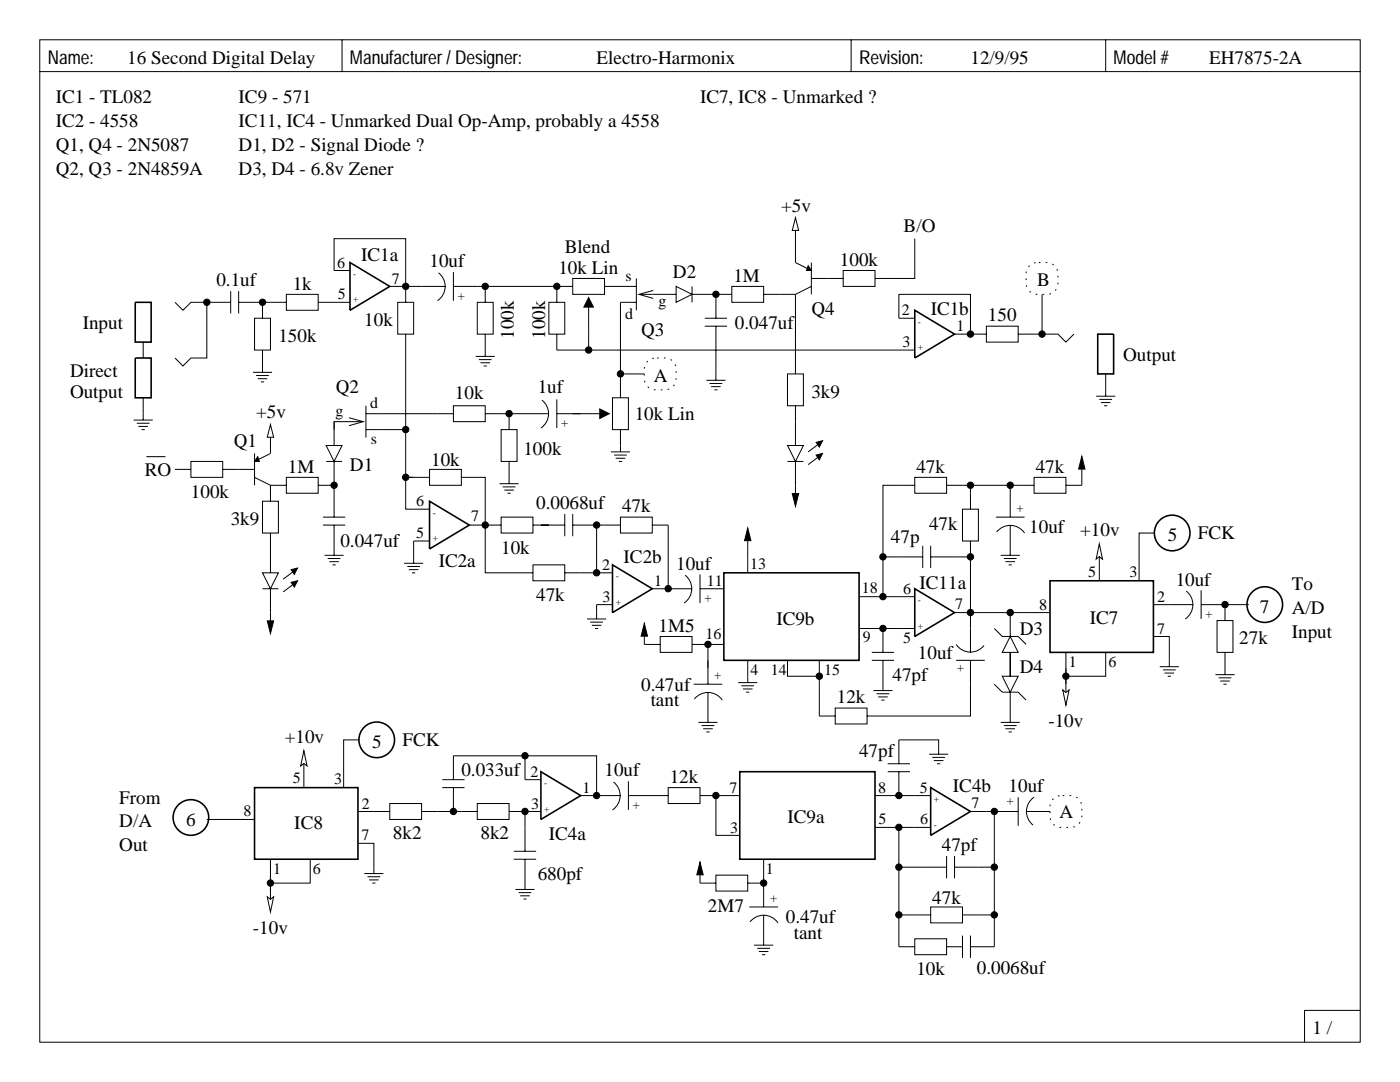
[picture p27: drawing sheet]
<svg xmlns="http://www.w3.org/2000/svg" width="279mm" height="216mm" viewBox="0 0 279 216" stroke-linecap="round" stroke-linejoin="round" font-family="sans-serif">
<defs><g id="words">
<g font-size="3.8">
<text x="9.5" y="12.7">Name:</text>
<text x="25.4" y="12.7">16 Second Digital Delay</text>
<text x="69.8" y="12.7">Manufacturer / Designer:</text>
<text x="119.1" y="12.7">Electro-Harmonix</text>
<text x="171.4" y="12.7">Revision:</text>
<text x="193.7" y="12.7">12/9/95</text>
<text x="222.2" y="12.7">Model #</text>
<text x="241.3" y="12.7">EH7875-2A</text>
<text x="11.1" y="20.6">IC1 - TL082</text>
<text x="47.6" y="20.6">IC9 - 571</text>
<text x="139.7" y="20.6">IC7, IC8 - Unmarked ?</text>
<text x="11.1" y="25.4">IC2 - 4558</text>
<text x="47.6" y="25.4">IC11, IC4 - Unmarked Dual Op-Amp, probably a 4558</text>
<text x="11.1" y="30.2">Q1, Q4 - 2N5087</text>
<text x="11.1" y="34.9">Q2, Q3 - 2N4859A</text>
<text x="47.6" y="34.9">D3, D4 - 6.8v Zener</text>
<text x="47.6" y="30.2">D1, D2 - Signal Diode ?</text>
<text x="155.9" y="42.2">+5v</text>
<text x="180.3" y="46.4">B/O</text>
<text x="72.1" y="52.1">IC1a</text>
<text x="85.7" y="53.3">10uf</text>
<text x="112.7" y="50.5">Blend</text>
<text x="167.6" y="53">100k</text>
<text x="43.2" y="57.1">0.1uf</text>
<text x="58.4" y="57.8">1k</text>
<text x="111.4" y="54.6">10k Lin</text>
<text x="134.3" y="55.6">D2</text>
<text x="146.4" y="56.2">1M</text>
<text x="207" y="57.2">B</text>
<text x="16.5" y="65.7">Input</text>
<text x="72.7" y="65.1">10k</text>
<text x="146.7" y="65.7">0.047uf</text>
<text x="161.9" y="62.9">Q4</text>
<text x="185.7" y="62.9">IC1b</text>
<text x="197.2" y="64.1">150</text>
<text x="55.6" y="68.3">150k</text>
<text x="102.6" y="67.6" transform="rotate(-90 102.6 67.6)">100k</text>
<text x="108.8" y="67.6" transform="rotate(-90 108.8 67.6)">100k</text>
<text x="128" y="67">Q3</text>
<text x="14" y="75.2">Direct</text>
<text x="130.5" y="76.2">A</text>
<text x="224.2" y="72.1">Output</text>
<text x="14" y="79.4">Output</text>
<text x="51.1" y="83.5">+5v</text>
<text x="67" y="78.4">Q2</text>
<text x="90.8" y="79.7">10k</text>
<text x="107.3" y="78.4">1uf</text>
<text x="126.7" y="83.8">10k Lin</text>
<text x="161.9" y="79.4">3k9</text>
<text x="46.7" y="89.2">Q1</text>
<text x="28.9" y="94.9">RO</text>
<text x="57.5" y="94.3">1M</text>
<text x="69.8" y="94">D1</text>
<text x="86" y="93">10k</text>
<text x="104.5" y="90.8">100k</text>
<text x="182.9" y="94.3">47k</text>
<text x="206.7" y="94.3">47k</text>
<text x="38.1" y="99.4">100k</text>
<text x="107" y="101.6">0.0068uf</text>
<text x="46" y="104.8">3k9</text>
<text x="124.1" y="102.2">47k</text>
<text x="185.4" y="105.7">47k</text>
<text x="205.4" y="106.4">10uf</text>
<text x="215.6" y="107">+10v</text>
<text x="233" y="107.9">5</text>
<text x="239.1" y="107.6">FCK</text>
<text x="67.9" y="109.2">0.047uf</text>
<text x="87.5" y="113.1">IC2a</text>
<text x="100" y="110.5">10k</text>
<text x="124.5" y="112.4">IC2b</text>
<text x="134.9" y="113.7">10uf</text>
<text x="177.8" y="108.3">47p</text>
<text x="183.5" y="117.5">IC11a</text>
<text x="234.6" y="116.8">10uf</text>
<text x="257.8" y="117.8">To</text>
<text x="107" y="120">47k</text>
<text x="154.9" y="124.8">IC9b</text>
<text x="217.5" y="124.5">IC7</text>
<text x="251.5" y="122.2">7</text>
<text x="257.8" y="122.6">A/D</text>
<text x="131.4" y="126">1M5</text>
<text x="183.2" y="131.4">10uf</text>
<text x="203.5" y="126.7">D3</text>
<text x="247.3" y="128.6">27k</text>
<text x="257.8" y="127.3">Input</text>
<text x="128" y="137.8">0.47uf</text>
<text x="178.1" y="135.9">47pf</text>
<text x="203.5" y="134.3">D4</text>
<text x="129.9" y="141">tant</text>
<text x="167" y="140.3">12k</text>
<text x="56.8" y="148.3">+10v</text>
<text x="74.3" y="149.2">5</text>
<text x="80.3" y="148.9">FCK</text>
<text x="209.2" y="145.1">-10v</text>
<text x="92.1" y="154.9">0.033uf</text>
<text x="120.7" y="154.9">10uf</text>
<text x="171.5" y="151.1">47pf</text>
<text x="23.8" y="160.3">From</text>
<text x="133.7" y="156.2">12k</text>
<text x="190.2" y="158.1">IC4b</text>
<text x="201.3" y="158.1">10uf</text>
<text x="23.8" y="165.1">D/A</text>
<text x="37.1" y="164.8">6</text>
<text x="58.7" y="165.4">IC8</text>
<text x="78.4" y="167.3">8k2</text>
<text x="95.9" y="167.3">8k2</text>
<text x="109.5" y="167.6">IC4a</text>
<text x="157.2" y="164.1">IC9a</text>
<text x="211.5" y="163.2">A</text>
<text x="23.8" y="169.9">Out</text>
<text x="188" y="169.9">47pf</text>
<text x="107.3" y="175.6">680pf</text>
<text x="141.3" y="181.9">2M7</text>
<text x="156.8" y="184.1">0.47uf</text>
<text x="186.1" y="180.3">47k</text>
<text x="50.5" y="186.4">-10v</text>
<text x="158.4" y="187.3">tant</text>
<text x="182.9" y="194.6">10k</text>
<text x="194.9" y="194.3">0.0068uf</text>
<text x="261.9" y="206.4">1 /</text>
</g>
<g font-size="3.2">
<text x="67.3" y="53.4">6</text>
<text x="67.4" y="59.7">5</text>
<text x="78.2" y="56.7">7</text>
<text x="124.8" y="56">s</text>
<text x="124.8" y="63.6">d</text>
<text x="131.4" y="61.1">g</text>
<text x="180" y="62.9">2</text>
<text x="180.1" y="69.3">3</text>
<text x="190.9" y="66">1</text>
<text x="67" y="83.1">g</text>
<text x="73.9" y="81.3">d</text>
<text x="74" y="88.5">s</text>
<text x="83.1" y="101">6</text>
<text x="83" y="107.3">5</text>
<text x="94" y="104">7</text>
<text x="120.1" y="113.8">2</text>
<text x="149.7" y="113.6">13</text>
<text x="130.6" y="116.9">1</text>
<text x="141.1" y="116.8">11</text>
<text x="172" y="118.4">18</text>
<text x="180.3" y="118.4">6</text>
<text x="217.2" y="115">5</text>
<text x="225.4" y="115.2">3</text>
<text x="120.3" y="120.1">3</text>
<text x="190.6" y="121.6">7</text>
<text x="207.4" y="121.6">8</text>
<text x="230.9" y="120.1">2</text>
<text x="140.8" y="127.4">16</text>
<text x="172.2" y="128.1">9</text>
<text x="180.2" y="128.3">5</text>
<text x="230.9" y="126.4">7</text>
<text x="149.8" y="134.6">4</text>
<text x="153.9" y="134.7">14</text>
<text x="164.5" y="134.7">15</text>
<text x="213.3" y="133.1">1</text>
<text x="221.2" y="133.1">6</text>
<text x="105.9" y="155">2</text>
<text x="58.4" y="156.3">5</text>
<text x="66.7" y="156.5">3</text>
<text x="72.2" y="161.4">2</text>
<text x="106" y="161.4">3</text>
<text x="116.2" y="158.2">1</text>
<text x="145.6" y="158.1">7</text>
<text x="175.3" y="158.2">8</text>
<text x="183.6" y="158.2">5</text>
<text x="193.9" y="161.3">7</text>
<text x="48.6" y="162.9">8</text>
<text x="72.2" y="167.7">7</text>
<text x="145.7" y="166.1">3</text>
<text x="175.3" y="164.5">5</text>
<text x="183.7" y="164.5">6</text>
<text x="54.5" y="174.4">1</text>
<text x="62.5" y="174.4">6</text>
<text x="152.8" y="174.3">1</text>
</g>
<g font-size="2.5">
<text x="91.4" y="58.4" transform="rotate(90 91.4 58.4)">+</text>
<text x="112.1" y="83.8" transform="rotate(90 112.1 83.8)">+</text>
<text x="202.9" y="102.2">+</text>
<text x="140.7" y="118.7" transform="rotate(90 140.7 118.7)">+</text>
<text x="240.7" y="121.9" transform="rotate(90 240.7 121.9)">+</text>
<text x="142.6" y="135.6">+</text>
<text x="192.4" y="132.7" transform="rotate(180 192.4 132.7)">+</text>
<text x="126.4" y="160" transform="rotate(90 126.4 160)">+</text>
<text x="202.2" y="160.7" transform="rotate(-90 202.2 160.7)">+</text>
<text x="153.7" y="180">+</text>
</g>
<g font-size="1.9">
<text x="70.5" y="55.2">-</text>
<text x="70.5" y="60.3">+</text>
<text x="183.2" y="64.8">-</text>
<text x="183.2" y="69.8">+</text>
<text x="86.4" y="107.9">+</text>
<text x="86.4" y="102.9">-</text>
<text x="122.9" y="115.6">-</text>
<text x="122.9" y="120.6">+</text>
<text x="183.2" y="125.4">+</text>
<text x="183.2" y="120.3">-</text>
<text x="108.6" y="161.9">+</text>
<text x="108.6" y="156.8">-</text>
<text x="186.4" y="159.9">+</text>
<text x="186.4" y="165.2">-</text>
</g>
</g></defs>
<g fill="none" stroke="#000" stroke-width=".2">
<path d="M7.9 7.9h263.6v200.1h-263.6zM7.9 14.3h263.6M68.3 7.9v6.4M169.9 7.9v6.4M220.7 7.9v6.4M46 58.1v4.4M47.6 58.1v4.4M57.1 58.7h6.4v3.2h-6.4zM69.8 54h-3.1v-6.4h14.3v12.7M77.8 57.1h11.1M87.5 54.4a3.4 3.4 0 0 1-.2 5.6M90.5 57.1h23.8"/>
<path d="M90.5 54.3v5.7M96.8 57.1v3.2M111.1 57.1v3.2M114.3 55.6h6.3v3.1h-6.3zM120.6 57.1h6.4M127 55.6v6.3M127 58.7h7.9M130.4 58l-2.9 .7 2.9 .8M134.9 57.1l3.2 1.6-3.2 1.6zM138.1 58.7h7.9M138.1 57.1v3.2M142.9 58.7v4.8"/>
<path d="M146 57.1h6.4v3.2h-6.4zM158.7 42.9v9.5l3.2 1.6M161.9 57.1l-3.2 1.6h-6.3M161.9 52.4v6.3M161.9 55.6h6.4M168.3 54h6.3v3.1h-6.3zM174.6 55.6h3.2M28.6 68.3v3.1M28.6 79.4v4.4M34.9 60.3l1.6 1.6 1.6-1.6h1.6M34.9 71.4l1.6 1.6 1.6-1.6h1.6M41.3 60.3h4.7"/>
<path d="M47.6 60.3h4.8v3.2M50.5 74.3h3.8M50.8 63.5h3.2v6.3h-3.2zM51.1 74.9h2.6M51.4 75.6h1.9M52.1 76.2h.6M52.4 69.8v4.5M54 60.3h3.1M63.5 60.3h6.3M79.4 60.3h3.1v6.4h-3.1zM81 66.7v3.1M94.9 71.1h3.8"/>
<path d="M95.2 60.3h3.2v6.4h-3.2zM95.6 71.8h2.5M95.9 72.4h1.9M96.5 73h.7M96.8 66.7v4.4M108.2 79.8a3.4 3.4 0 0 1-.3 5.6M109.5 60.3h3.2v6.4h-3.2zM111.1 79.7v5.7M117.5 60.3v9.5h-6.4v-3.1M122.2 79.4h3.2v6.3h-3.2zM123.8 60.3h3.2M123.8 76.2v3.2"/>
<path d="M140.7 65.1h4.4M140.7 63.5h4.4M141 75.9h3.8M141.6 76.5h2.5M141.9 77.2h1.9M142.6 77.8h.6M142.9 65.1v4.7M142.9 74.6v1.3M157.2 74.6h3.1v6.4h-3.1zM158.7 71.4v3.2M179.4 63.5h3.2M179.4 69.8h3.2"/>
<path d="M190.5 66.7h6.3M196.8 65.1h6.4v3.2h-6.4zM203.2 66.7h3.2M209.5 66.7h1.6l1.6 1.6 1.6-1.6M218.8 79.1h3.8M219.4 79.7h2.5M220.7 74.6v4.5M26.7 83.8h3.8M27.3 84.5h2.5M27.6 85.1h1.9M28.3 85.7h.6M34.9 93.7h3.2"/>
<path d="M38.1 92.1h6.3v3.1h-6.3zM44.4 93.7h6.4M50.8 95.2l3.2 1.6M50.8 90.5v6.3M54 96.8h3.1M54 90.5l-3.2 1.6M54 96.8v3.2M57.1 95.2h6.4v3.2h-6.4zM65.1 88.9h3.2l-1.6 3.2zM65.1 92.1h3.2M66.7 84.1v4.8M66.7 92.1v4.7h-3.2"/>
<path d="M66.7 98.4v4.8M69.7 83.4l2.8 .7-2.8 .8M69.8 84.1h3.2M73 81v6.3M73 82.5h3.2M73 85.7h3.2M82.5 95.2h3.2M85.7 93.7h6.4v3.1h-6.4zM87.3 82.5h3.2M90.5 81h6.3v3.1h-6.3zM92.1 95.2h3.1M96.8 82.5h3.2"/>
<path d="M99.7 96.5h3.8M100 85.7h3.2v6.4h-3.2zM100.3 97.2h2.6M100.6 97.8h2M101.3 98.4h.6M101.6 82.5v3.2M101.6 92.1v4.4M104.8 82.5h4.7M111.1 82.5h9.5M121.9 90.2h3.8M122.6 90.8h2.5M122.9 91.4h1.9"/>
<path d="M123.5 92.1h.6M123.8 85.7v4.5M157.2 88.9h3.1l-1.6 3.2zM157.2 92.1h3.1M158.7 81v7.9M158.7 92.1v9.5M179.4 96.8h3.2M182.6 95.2h6.3v3.2h-6.3zM188.9 96.8h3.2M193.7 98.4v3.2M201.6 98.4v4.8M203.2 96.8h3.2"/>
<path d="M206.4 95.2h6.3v3.2h-6.3zM212.7 96.8h3.2M219.7 80.3h1.9M220.3 81h.7M52.4 100h3.2v6.4h-3.2zM52.4 114.3h3.2l-1.6 3.2zM52.4 117.5h3.2M54 106.4v7.9M54 117.5v9.5M64.5 104.8h4.4M64.5 103.2h4.4M64.8 110.8h3.8"/>
<path d="M65.4 111.4h2.5M65.7 112.1h1.9M66.4 112.7h.6M66.7 104.8v6M80.6 112.4h3.9M81.3 113h2.5M81.6 113.7h1.9M82.2 114.3h.7M82.5 101.6h3.2M82.5 107.9h3.2M82.5 111.1v1.3M93.7 104.8h6.3"/>
<path d="M100 103.2h6.4v3.2h-6.4zM103.2 114.3h3.2M106.4 112.7h6.3v3.2h-6.3zM106.4 104.8h6.3M112.7 102.6v4.4M112.7 114.3h3.2M114.3 104.8h4.8M114.3 102.6v4.4M119.1 114.3h3.1M120.6 104.8h3.2M123.8 103.2h6.4v3.2h-6.4zM130.2 104.8h3.1"/>
<path d="M130.2 117.5h7.9M136.7 114.8a3.4 3.4 0 0 1-.2 5.5M139.7 117.5h4.8M139.7 114.6v5.7M179.4 119.1h3.2M179.4 111.1h4.7M184.1 108.9v4.4M185.7 111.1h4.8M185.7 108.9v4.4M192.1 101.6h3.2v6.3h-3.2zM193.7 107.9v3.2M198.8 103.2h5.7"/>
<path d="M198.9 106.2a3.4 3.4 0 0 1 5.6 .2M199.7 110.8h3.8M200.3 111.4h2.6M200.7 112.1h1.9M201.3 112.7h.6M201.6 104.8v6M236.7 117.9a3.4 3.4 0 0 1-.2 5.6M239.7 117.8v5.7M117.2 123.5h3.8M117.8 124.1h2.5M118.1 124.8h1.9M118.7 125.4h.7"/>
<path d="M119.1 120.6h3.1M119.1 122.2v1.3M128.6 128.6h3.2M131.8 127h6.3v3.2h-6.3zM138.1 128.6h3.2M138.4 136.5h5.7M138.6 139.5a3.4 3.4 0 0 1 5.5 .2M141.3 131.8v4.7M141.3 138.1v6M147.3 136.2h3.8M148 136.8h2.5M148.3 137.5h1.9"/>
<path d="M148.9 138.1h.6M149.2 134.9v1.3M174 131.8h4.4M174 130.2h4.4M174.3 137.8h3.8M174.9 138.4h2.6M175.3 139.1h1.9M175.9 139.7h.6M176.2 125.4v4.8M176.2 131.8v6M179.4 125.4h3.2M190.5 122.2h3.2"/>
<path d="M190.8 131.8h5.7M190.8 128.6a3.4 3.4 0 0 0 5.6 .2M193.7 125.4v4.8M193.7 131.8v4.7M198.4 136.5l1.6 1.6h3.2l1.6 1.6M198.4 125.4l1.6 1.6h3.2l1.6 1.6M200 134.9h3.2l-1.6 3.2zM201.6 127l1.6 3.2h-3.2zM201.6 122.2v4.8M201.6 130.2v4.7M201.6 138.1v6M231.5 133h3.8"/>
<path d="M232.1 133.7h2.5M232.4 134.3h1.9M233 134.9h.7M233.4 120.6h4.7M233.4 131.8v1.2M239.7 120.6h4.8v3.2M242.6 134.6h3.8M242.9 123.8h3.2v6.4h-3.2zM243.2 135.3h2.5M243.5 135.9h1.9M244.2 136.5h.6M244.5 130.2v4.4"/>
<path d="M88.3 157.2h4.4M88.3 155.6h4.4M90.5 150.8v4.8M90.5 157.2v4.7M104.8 155.6h3.1M115.9 158.7h7.9M122.4 156a3.4 3.4 0 0 1-.2 5.6M125.4 158.7h7.9M125.4 155.9v5.7M133.3 157.2h6.4v3.1h-6.4zM139.4 144.1h3.8M139.7 158.7h3.2"/>
<path d="M140 144.8h2.6M140.3 145.4h1.9M141 146h.6M163.5 142.9h3.2M166.7 141.3h6.3v3.2h-6.3zM173 142.9h3.2M177.2 154h4.4M177.2 152.4h4.4M179.4 147.6v4.8M179.4 154v4.7M182.6 158.7h3.1M185.4 150.5h3.8"/>
<path d="M186.1 151.1h2.5M186.4 151.8h1.9M187 152.4h.6M187.3 149.2v1.3M199.7 144.1h3.8M200.3 144.8h2.6M200.7 145.4h1.9M201.3 146h.6M203.2 159.1v5.7M206.4 159.1a3.4 3.4 0 0 0-.2 5.5M72.7 174.3h3.8M73.3 174.9h2.6"/>
<path d="M73.7 175.6h1.9M74.3 176.2h.6M74.6 173v1.3M74.6 161.9h3.2M77.8 160.3h6.3v3.2h-6.3zM84.1 161.9h3.2M92.1 161.9h3.1M95.2 160.3h6.4v3.2h-6.4zM101.6 161.9h6.3M102.6 171.4h4.4M102.6 169.9h4.4M102.9 177.5h3.8"/>
<path d="M103.5 178.1h2.5M103.8 178.8h1.9M104.5 179.4h.6M104.8 165.1v4.8M104.8 171.4v6.1M139.7 176.2h3.2M142.9 174.6h6.3v3.2h-6.3zM149.2 176.2h3.2v4.8M182.6 165.1h3.1M184.1 173h4.8M188.9 170.8v4.5M190.5 173h4.8"/>
<path d="M190.5 170.8v4.5M198.4 161.9h4.8M204.8 161.9h4.7M149.5 181h5.8M149.7 183.9a3.4 3.4 0 0 1 5.6 .2M150.5 188.6h3.8M151.1 189.2h2.6M151.4 189.9h2M152.1 190.5h.6M152.4 182.6v6M179.4 188.9h3.2M182.6 187.3h6.3v3.2h-6.3z"/>
<path d="M182.6 182.6h3.1M185.7 181h6.4v3.1h-6.4zM188.9 188.9h3.2M192.1 182.6h3.2M192.1 186.7v4.4M193.7 186.7v4.4M193.7 188.9h4.7"/>
</g>
<g fill="#000" stroke="#000" stroke-width=".2">
<path d="M161.3 53l.6 1h-.9zM117.5 59.4l.9 1.9h-1.9zM51.4 91.1l.4 1h-1zM119.7 81.6l1.9 .9-1.9 1zM161.3 92.7l2.5-1.9zM161.3 90.2l2.5-1.9zM162.9 90.8l1.2-.3-.6 1.3zM162.9 88.3l1.2-.4-.6 1.3zM56.5 118.1l2.6-1.9zM56.5 115.6l2.6-1.9zM58.1 116.2l1.3-.3-.7 1.3zM58.1 113.7l1.3-.4-.7 1.3z"/>
<path d="M158.1 98.5h1.3l-.7 2.5z" fill-rule="evenodd"/>
<path d="M53.3 123.9h1.3l-.6 2.5z" fill-rule="evenodd"/>
<circle cx="81" cy="57.1" r=".64"/>
<circle cx="96.8" cy="57.1" r=".64"/>
<circle cx="111.1" cy="57.1" r=".64"/>
<circle cx="142.9" cy="58.7" r=".64"/>
<circle cx="41.3" cy="60.3" r=".64"/>
<circle cx="52.4" cy="60.3" r=".64"/>
<circle cx="117.5" cy="69.8" r=".64"/>
<circle cx="123.8" cy="74.6" r=".64"/>
<circle cx="193.7" cy="66.7" r=".64"/>
<circle cx="208" cy="66.7" r=".64"/>
<circle cx="66.7" cy="96.8" r=".64"/>
<circle cx="81" cy="85.7" r=".64"/>
<circle cx="81" cy="95.2" r=".64"/>
<circle cx="101.6" cy="82.5" r=".64"/>
<circle cx="193.7" cy="96.8" r=".64"/>
<circle cx="201.6" cy="96.8" r=".64"/>
<circle cx="96.8" cy="104.8" r=".64"/>
<circle cx="119.1" cy="114.3" r=".64"/>
<circle cx="119.1" cy="104.8" r=".64"/>
<circle cx="133.3" cy="117.5" r=".64"/>
<circle cx="176.2" cy="119.1" r=".64"/>
<circle cx="176.2" cy="111.1" r=".64"/>
<circle cx="193.7" cy="111.1" r=".64"/>
<circle cx="141.3" cy="128.6" r=".64"/>
<circle cx="163.5" cy="134.9" r=".64"/>
<circle cx="176.2" cy="125.4" r=".64"/>
<circle cx="193.7" cy="122.2" r=".64"/>
<circle cx="201.6" cy="122.2" r=".64"/>
<circle cx="212.7" cy="134.9" r=".64"/>
<circle cx="244.5" cy="120.6" r=".64"/>
<circle cx="104.8" cy="150.8" r=".64"/>
<circle cx="119.1" cy="158.7" r=".64"/>
<circle cx="142.9" cy="158.7" r=".64"/>
<circle cx="179.4" cy="158.7" r=".64"/>
<circle cx="54" cy="176.2" r=".64"/>
<circle cx="90.5" cy="161.9" r=".64"/>
<circle cx="104.8" cy="161.9" r=".64"/>
<circle cx="152.4" cy="176.2" r=".64"/>
<circle cx="179.4" cy="165.1" r=".64"/>
<circle cx="179.4" cy="173" r=".64"/>
<circle cx="198.4" cy="161.9" r=".64"/>
<circle cx="198.4" cy="173" r=".64"/>
<circle cx="179.4" cy="182.6" r=".64"/>
<circle cx="198.4" cy="182.6" r=".64"/>
</g>
<g fill="none" stroke="#000" stroke-width=".32">
<path d="M69.8 52.4l8 4.7-8 4.8zM27 60.3h3.2v8h-3.2zM27 71.4h3.2v8h-3.2zM182.6 61.9l7.9 4.8-7.9 4.7zM219.1 66.7h3.1v7.9h-3.1zM85.7 100l8 4.8-8 4.7zM122.2 112.7l8 4.8-8 4.7zM182.6 117.5l7.9 4.7-7.9 4.8zM107.9 154l8 4.7-8 4.8zM185.7 157.2l8 4.7-8 4.8z"/>
<circle cx="233.9" cy="106.4" r="3.6"/>
<circle cx="252.4" cy="120.6" r="3.6"/>
<circle cx="75.2" cy="147.6" r="3.6"/>
<circle cx="38.1" cy="163.1" r="3.6"/>
</g>
<path d="M158.7 43.4l.7 2.6h-1.3z" fill-rule="evenodd" fill="#fff" stroke="#000" stroke-width=".2"/>
<path d="M81 69.8v25.4h1.5M123.8 60.3v15.9M54 84.1v6.4M69.8 84.1h-3.1v1.6M76.2 82.5h11.1M100 82.5h4.8" fill="none" stroke="#000" stroke-width=".2"/>
<path d="M54 84.7l.6 2.5h-1.3z" fill-rule="evenodd" fill="#fff" stroke="#000" stroke-width=".2"/>
<g fill="none" stroke="#000" stroke-width=".2">
<path d="M182.6 47.6v8h-4.8M208 58.7v8M39.7 60.3h1.6v11.1h-1.6M52.4 60.3h1.6M117.5 69.8h61.9M123.8 74.6h4.8M142.9 69.8v4.8M179.4 63.5v-4.8h14.3v8M206.4 66.7h3.1M29.2 91.1h3.8M66.7 96.8v1.6M179.4 96.8h-3.2v14.3"/>
<path d="M192.1 96.8h11.1M193.7 96.8v1.6M201.6 96.8v1.6M215.9 90.5v6.3M96.8 106.4v7.9h6.4M120.6 104.8h-1.5v9.5h-3.2M133.3 104.8v12.7M149.2 104.8v9.5M171.4 119.1h8M179.4 111.1h-3.2v8M190.5 111.1h3.2v14.3M119.1 120.6v1.6"/>
<path d="M128.6 123.8v4.8M144.5 128.6h-3.2v4.7M149.2 131.8v3.1M157.2 131.8v3.1h6.3M163.5 131.8v11.1M171.4 125.4h8M193.7 136.5v6.4h-17.5M244.5 120.6h4.7M54 174.6v8M271.5 201.6h-11.2v6.4"/>
</g>
<path d="M144.5 114.3h26.9v17.5h-26.9z" fill="none" stroke="#000" stroke-width=".32"/>
<g fill="#000" stroke="#000" stroke-width=".2">
<path d="M215.9 91.1l.6 2.5h-1.2z" fill-rule="evenodd"/>
<path d="M149.2 105.3l.7 2.6h-1.3z" fill-rule="evenodd"/>
<path d="M128.6 124.4l.6 2.5h-1.2z" fill-rule="evenodd"/>
</g>
<path d="M53.3 178.9l.7 .6 .6-.6-.6 3.1z" fill-rule="evenodd" fill="#fff" stroke="#000" stroke-width=".2"/>
<path d="M60.6 149.2v8M71.8 147.6h-3.2v9.6" fill="none" stroke="#000" stroke-width=".2"/>
<path d="M60.6 149.8l.7 3-.7-.5-.6 .5z" fill-rule="evenodd" fill="#fff" stroke="#000" stroke-width=".2"/>
<path d="M50.8 157.2h20.6v14.2h-20.6zM147.6 154h27v17.4h-27z" fill="none" stroke="#000" stroke-width=".32"/>
<g fill="none" stroke="#000" stroke-width=".2">
<path d="M193.7 122.2h15.8M212.7 133.3v8M90.5 150.8h28.6v7.9M104.8 150.8v4.8M147.6 158.7h-4.7v8h4.7M174.6 158.7h8M179.4 147.6h7.9v1.6M41.3 163.5h9.5M54 171.4v6.4M61.9 171.4v4.8h-7.9M71.4 168.3h3.2v4.7M71.4 161.9h3.2"/>
<path d="M87.3 161.9h4.8M139.7 171.4v4.8M152.4 171.4v4.8M174.6 165.1h8M179.4 173h4.7M195.3 173h3.1M196.8 161.9h1.6M179.4 182.6h3.2M195.3 182.6h3.1"/>
</g>
<path d="M139.7 172l.6 2.6h-1.2z" fill-rule="evenodd" fill="#000" stroke="#000" stroke-width=".2"/>
<path d="M212.1 137.7l.6 .5 .7-.5-.7 3z" fill-rule="evenodd" fill="#fff" stroke="#000" stroke-width=".2"/>
<path d="M219.4 107.9v8M230.5 106.4h-3.2v9.5" fill="none" stroke="#000" stroke-width=".2"/>
<path d="M219.4 108.5l.6 3.1-.6-.5-.6 .5z" fill-rule="evenodd" fill="#fff" stroke="#000" stroke-width=".2"/>
<path d="M209.5 115.9h20.7v14.3h-20.7z" fill="none" stroke="#000" stroke-width=".32"/>
<g fill="none" stroke="#000" stroke-width=".2">
<path d="M158.7 58.7v12.7M76.2 85.7h4.8M82.5 95.2h-1.5v6.4h1.5M95.2 95.2h1.6v11.2M82.5 107.9v3.2M212.7 130.2v6.3M220.7 130.2v4.7h-8M230.2 127h3.2v4.8M230.2 120.6h3.2M104.8 161.9v3.2M179.4 165.1v23.8M193.7 161.9h3.1"/>
<path d="M198.4 161.9v27"/>
</g>
<path d="M205.4 53a4.9 4.9 0 0 1 4.6-.3 2.22 2.22 0 0 1 1.1 1.9 3.7 3.7 0 0 1-.6 3.5 4.9 4.9 0 0 1-4.6 .3 2.22 2.22 0 0 1-1.1-1.9 3.7 3.7 0 0 1 .6-3.5zM129.2 72.1a4.9 4.9 0 0 1 4.6-.4 2.22 2.22 0 0 1 1.1 2 3.7 3.7 0 0 1-.6 3.4 4.9 4.9 0 0 1-4.6 .4 2.22 2.22 0 0 1-1.1-1.9 3.7 3.7 0 0 1 .6-3.5zM210.2 159.4a4.9 4.9 0 0 1 4.6-.3 2.22 2.22 0 0 1 1.1 1.9 3.7 3.7 0 0 1-.7 3.4 4.9 4.9 0 0 1-4.5 .4 2.22 2.22 0 0 1-1.2-1.9 3.7 3.7 0 0 1 .7-3.5z" fill="none" stroke="#000" stroke-width=".2" stroke-dasharray=".3 1.1" stroke-dashoffset="1.1" stroke-linecap="butt"/>
<use href="#words"/>
</svg>
